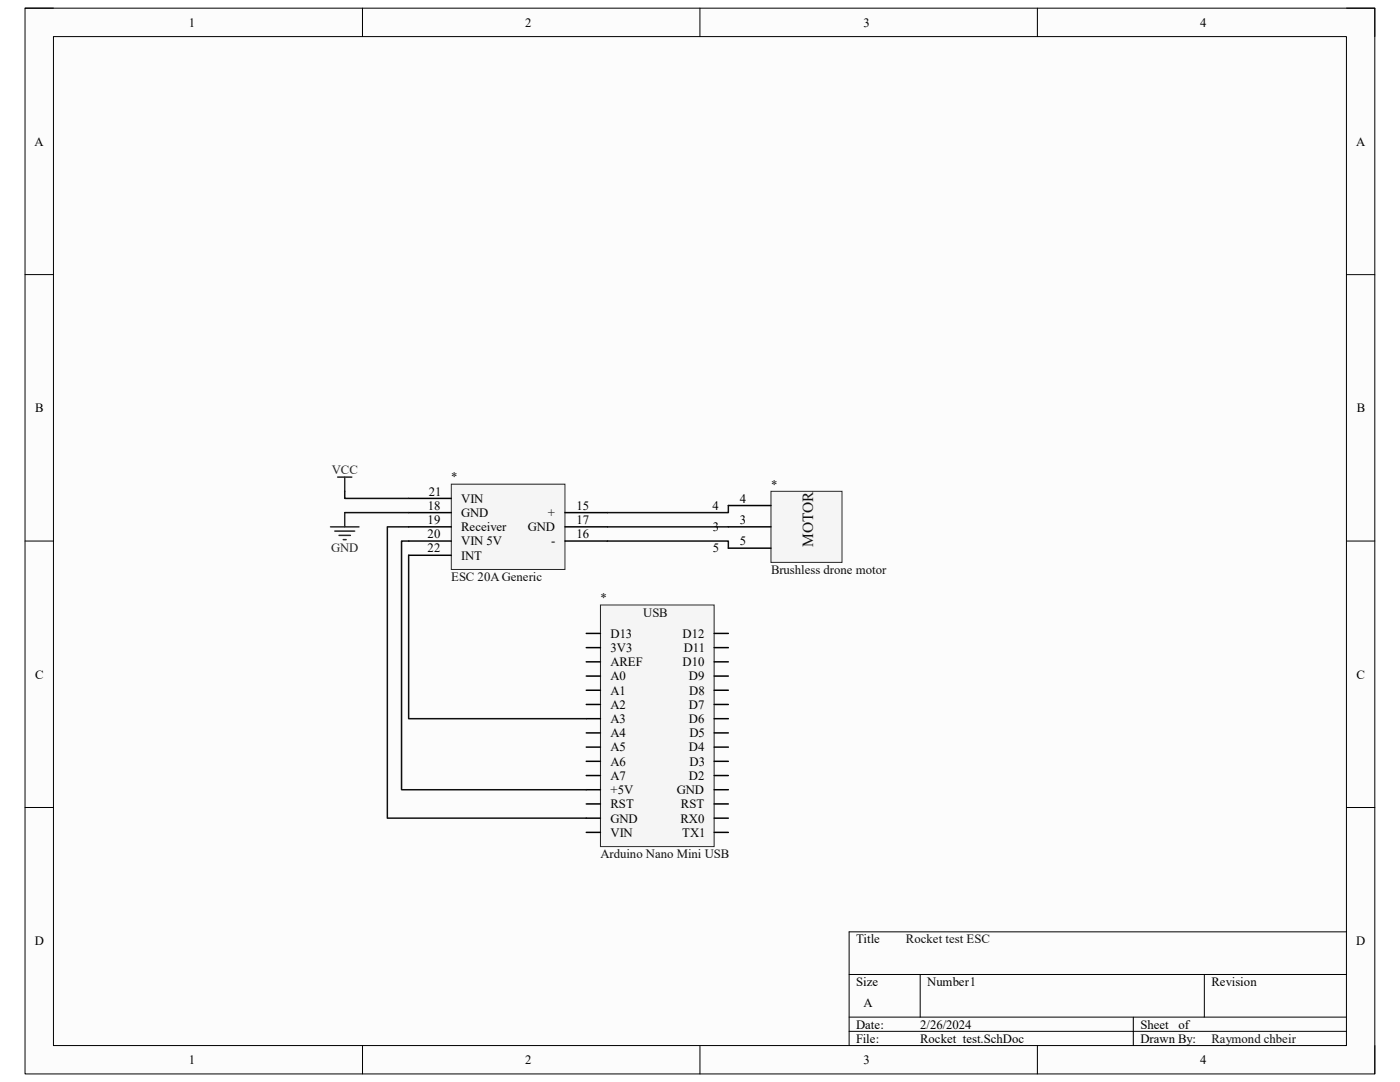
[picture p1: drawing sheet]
<svg xmlns="http://www.w3.org/2000/svg" width="279mm" height="216mm" viewBox="0 0 279 216" stroke-linecap="round" stroke-linejoin="round" font-family="sans-serif">
<defs><g id="words">
<text font-size="3.1" fill="#0e0e0e" x="162.3" y="109.1" transform="rotate(-90 162.3 109.1)">MOTOR</text>
<g font-size="2.5">
<text x="37.7" y="5.3">1</text>
<text x="104.8" y="5.3">2</text>
<text x="172.3" y="5.3">3</text>
<text x="239.5" y="5.3">4</text>
<text x="6.9" y="29.1">A</text>
<text x="270.6" y="29.1">A</text>
<text x="7" y="82.3">B</text>
<text x="270.8" y="82.3">B</text>
<text x="85.4" y="101.7">18</text>
<text x="85.6" y="98.9">21</text>
<text x="92" y="100.3">VIN</text>
<text x="115" y="101.7">15</text>
<text x="142.2" y="101.7">4</text>
<text x="147.6" y="100.3">4</text>
<text x="85.3" y="104.6">19</text>
<text x="85.3" y="107.4">20</text>
<text x="92" y="103.2">GND</text>
<text x="92" y="106">Receiver</text>
<text x="105.3" y="106">GND</text>
<text x="109.3" y="103.2">+</text>
<text x="115" y="107.4">16</text>
<text x="115" y="104.6">17</text>
<text x="142.3" y="106">3</text>
<text x="147.6" y="104.6">3</text>
<text x="85.3" y="110.2">22</text>
<text x="92" y="108.8">VIN 5V</text>
<text x="92" y="111.7">INT</text>
<text x="110" y="108.8">-</text>
<text x="142.2" y="110.2">5</text>
<text x="147.6" y="108.8">5</text>
<text x="121.8" y="127.3">D13</text>
<text x="121.8" y="130.1">3V3</text>
<text x="136.2" y="127.3">D12</text>
<text x="136.4" y="130.1">D11</text>
<text x="7" y="135.4">C</text>
<text x="121.8" y="132.9">AREF</text>
<text x="121.8" y="135.8">A0</text>
<text x="136.2" y="132.9">D10</text>
<text x="137.5" y="135.8">D9</text>
<text x="270.7" y="135.4">C</text>
<text x="121.8" y="138.6">A1</text>
<text x="121.8" y="141.4">A2</text>
<text x="137.5" y="141.4">D7</text>
<text x="137.5" y="138.6">D8</text>
<text x="121.8" y="144.3">A3</text>
<text x="121.8" y="147.1">A4</text>
<text x="121.8" y="149.9">A5</text>
<text x="137.5" y="149.9">D4</text>
<text x="137.5" y="144.3">D6</text>
<text x="137.6" y="147.1">D5</text>
<text x="121.8" y="152.8">A6</text>
<text x="121.8" y="155.6">A7</text>
<text x="137.5" y="155.6">D2</text>
<text x="137.6" y="152.8">D3</text>
<text x="121.8" y="158.5">+5V</text>
<text x="121.8" y="161.3">RST</text>
<text x="135.1" y="158.5">GND</text>
<text x="135.9" y="161.3">RST</text>
<text x="121.8" y="164.1">GND</text>
<text x="121.8" y="167">VIN</text>
<text x="135.8" y="164.1">RX0</text>
<text x="136.1" y="167">TX1</text>
<text x="6.9" y="188.6">D</text>
<text x="170.9" y="188.2">Title</text>
<text x="270.7" y="188.6">D</text>
<text x="170.9" y="196.7">Size</text>
<text x="185" y="196.7">Number1</text>
<text x="241.8" y="196.7">Revision</text>
<text x="172.3" y="201">A</text>
<text x="170.9" y="205.2">Date:</text>
<text x="170.9" y="208.1">File:</text>
<text x="183.6" y="205.2">2/26/2024</text>
<text x="183.6" y="208.1">Rocket_test.SchDoc</text>
<text x="227.6" y="205.2">Sheet</text>
<text x="227.6" y="208.1">Drawn By:</text>
<text x="235.2" y="205.2">of</text>
<text x="37.7" y="212.3">1</text>
<text x="104.8" y="212.3">2</text>
<text x="172.3" y="212.3">3</text>
<text x="239.5" y="212.3">4</text>
</g>
<g font-size="2.5" fill="#262626">
<text x="66.2" y="94.7">VCC</text>
<text x="66.1" y="110.2">GND</text>
</g>
<g font-size="2.5" fill="#0e0e0e">
<text x="90" y="96.1">*</text>
<text x="153.9" y="97.5">*</text>
<text x="90" y="115.9">ESC 20A Generic</text>
<text x="153.9" y="114.5">Brushless drone motor</text>
<text x="119.8" y="120.2">*</text>
<text x="128.4" y="123">USB</text>
<text x="119.8" y="171.2">Arduino Nano Mini USB</text>
<text x="180.8" y="188.2">Rocket test ESC</text>
<text x="241.8" y="208.1">Raymond chbeir</text>
</g>
</g></defs>
<path d="M5 1.6h269.4v212.7h-269.4z" fill-rule="evenodd" fill="#fcfcfc"/>
<path d="M5 1.6h269.4v212.7h-269.4z" fill="none" stroke="#000" stroke-width=".2"/>
<path d="M10.7 7.3h258v201.3h-258z" fill-rule="evenodd" fill="#fcfcfc"/>
<g fill="none" stroke="#000" stroke-width=".2">
<path d="M5 1.6h5.7M10.7 7.3h258v201.3h-258zM72.3 1.6v5.7M139.7 1.6v5.7M207 1.6v5.7M268.7 1.6h5.7v5.7M5 54.8h5.7M268.7 54.8h5.7M5 108h5.7M268.7 108h5.7M5 161.1h5.7M268.7 161.1h5.7"/>
<path d="M169.5 194.4h99.2M183.6 194.4v8.6M240.3 194.4v8.6M268.7 185.9h-99.2v22.7M72.3 208.6v5.7M139.7 208.6v5.7M169.5 203h99.2M169.5 205.8h99.2M207 208.6v5.7M226.2 203v5.6M274.4 208.6v5.7"/>
</g>
<path d="M90.1 96.6h22.6v17h-22.6z" fill-rule="evenodd" fill="#f5f5f5"/>
<path d="M90.1 96.6h22.6v17h-22.6z" fill="none" stroke="#262626" stroke-width=".2"/>
<path d="M81.6 99.5h8.5M81.6 102.3h8.5M81.6 108h8.5M81.6 105.1h8.5M81.6 110.8h8.5M112.7 102.3h8.6M112.7 108h8.6M112.7 105.1h8.6" fill="none" stroke="#000" stroke-width=".3"/>
<path d="M153.9 98h14.1v14.2h-14.1z" fill-rule="evenodd" fill="#f5f5f5"/>
<path d="M153.9 98h14.1v14.2h-14.1z" fill="none" stroke="#262626" stroke-width=".2"/>
<path d="M145.4 100.9h8.5M145.4 109.4h8.5M145.4 105.1h8.5" fill="none" stroke="#000" stroke-width=".3"/>
<path d="M119.8 120.7h22.7v48.2h-22.7z" fill-rule="evenodd" fill="#f5f5f5"/>
<path d="M119.8 120.7h22.7v48.2h-22.7z" fill="none" stroke="#262626" stroke-width=".2"/>
<g fill="none" stroke="#000" stroke-width=".3">
<path d="M117 126.4h2.8M117 129.2h2.8M117 132.1h2.8M117 134.9h2.8M117 137.7h2.8M142.5 126.4h2.9M142.5 129.2h2.9M142.5 132.1h2.9M142.5 134.9h2.9M142.5 137.7h2.9M117 140.6h2.8M117 143.4h2.8"/>
<path d="M117 146.2h2.8M117 149.1h2.8M117 151.9h2.8M117 154.7h2.8M117 157.6h2.8M142.5 140.6h2.9M142.5 143.4h2.9M142.5 146.2h2.9M142.5 149.1h2.9M142.5 151.9h2.9M142.5 154.7h2.9M142.5 157.6h2.9"/>
<path d="M117 160.4h2.8M117 163.3h2.8M117 166.1h2.8M142.5 160.4h2.9M142.5 163.3h2.9M142.5 166.1h2.9"/>
</g>
<path d="M68.8 98v1.5h12.8M68.8 102.3h12.8M81.6 105.1h-4.3v58.2h39.7M81.6 108h-1.5v49.6h36.9M81.6 110.8v32.6h35.4M121.3 108h24.1v1.4M121.3 105.1h24.1M145.4 100.9v1.4h-24.1" fill="none" stroke="#0e0e0e" stroke-width=".3"/>
<path d="M67.4 95.2h2.8M68.8 95.2v2.8M66 105.1h5.6M66.8 106h4M67.7 106.8h2.2M68.5 107.7h.6M68.8 102.3v2.8" fill="none" stroke="#262626" stroke-width=".3"/>
<use href="#words"/>
</svg>
